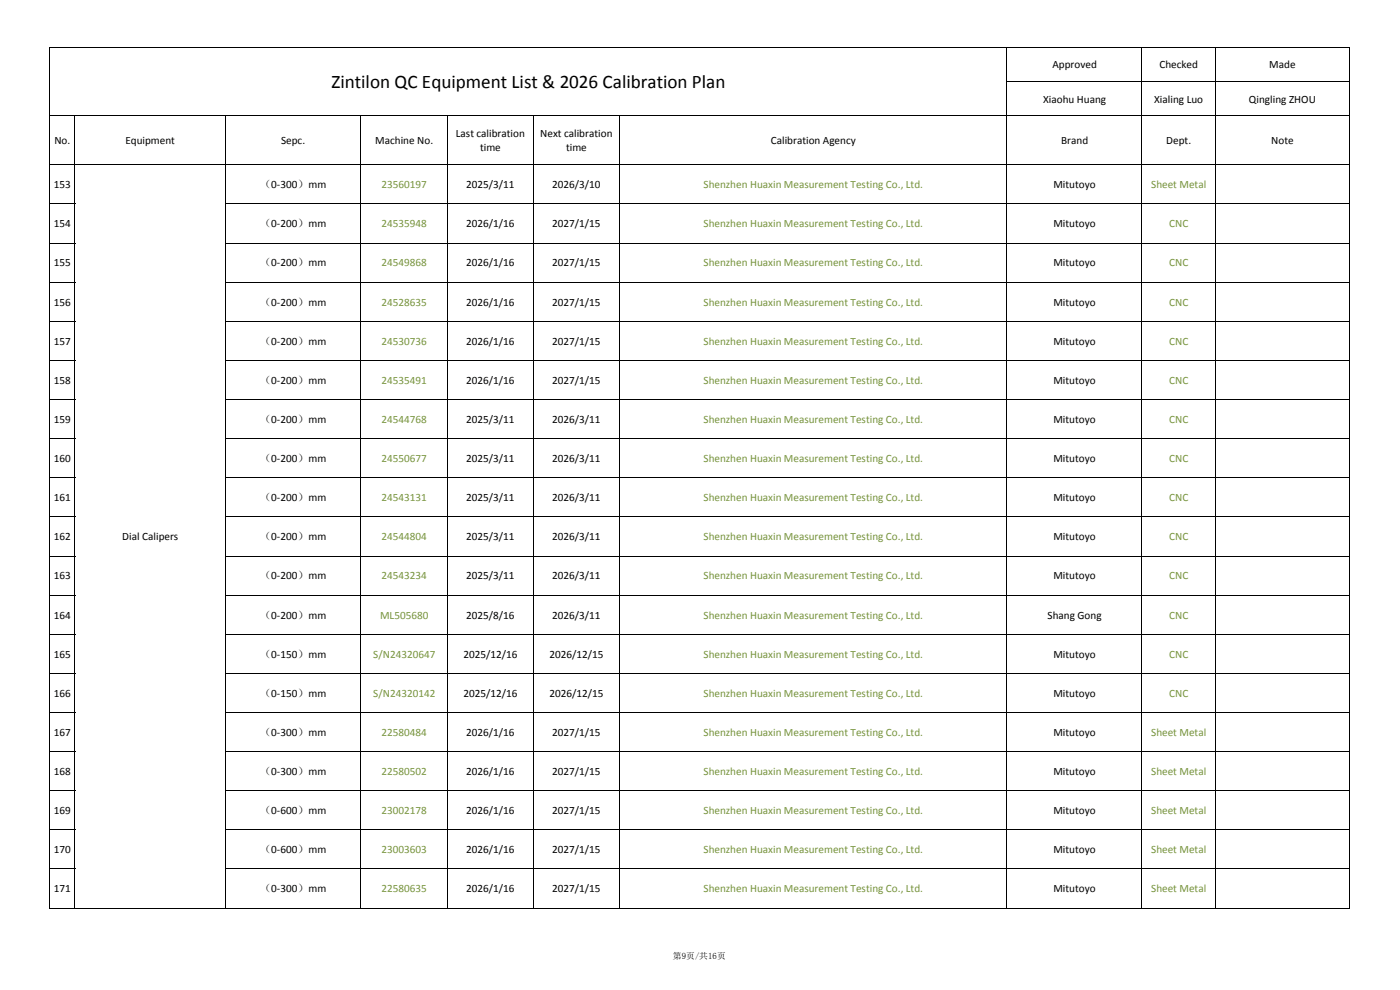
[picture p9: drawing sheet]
<svg xmlns="http://www.w3.org/2000/svg" width="297mm" height="210mm" viewBox="0 0 297 210" stroke-linecap="round" stroke-linejoin="round" font-family="sans-serif">
<defs><g id="words">
<text font-size="4.1" x="70.3" y="18.7">Zintilon QC Equipment List &amp; 2026 Calibration Plan</text>
<g font-size="2.4">
<text x="223.2" y="14.5">Approved</text>
<text x="246" y="14.5">Checked</text>
<text x="269.3" y="14.5">Made</text>
<text x="221.3" y="21.8">Xiaohu Huang</text>
<text x="244.8" y="21.8">Xialing Luo</text>
<text x="264.9" y="21.8">Qingling ZHOU</text>
<text x="96.7" y="29">Last calibration</text>
<text x="114.6" y="29">Next calibration</text>
<text x="11.5" y="30.6">No.</text>
<text x="26.6" y="30.6">Equipment</text>
<text x="59.6" y="30.6">Sepc.</text>
<text x="79.6" y="30.6">Machine No.</text>
<text x="101.8" y="32.1">time</text>
<text x="120.1" y="32.1">time</text>
<text x="163.5" y="30.6">Calibration Agency</text>
<text x="225.1" y="30.6">Brand</text>
<text x="247.4" y="30.6">Dept.</text>
<text x="269.7" y="30.6">Note</text>
<text x="11.5" y="39.9">153</text>
<text x="55.2" y="39.9">（0-300）mm</text>
<text x="98.9" y="39.9">2025/3/11</text>
<text x="117.2" y="39.9">2026/3/10</text>
<text x="223.5" y="39.9">Mitutoyo</text>
<text x="11.5" y="48.2">154</text>
<text x="55.2" y="48.2">（0-200）mm</text>
<text x="98.9" y="48.2">2026/1/16</text>
<text x="117.2" y="48.2">2027/1/15</text>
<text x="223.5" y="48.2">Mitutoyo</text>
<text x="11.5" y="56.5">155</text>
<text x="55.2" y="56.5">（0-200）mm</text>
<text x="98.9" y="56.5">2026/1/16</text>
<text x="117.2" y="56.5">2027/1/15</text>
<text x="223.5" y="56.5">Mitutoyo</text>
<text x="11.5" y="64.8">156</text>
<text x="55.2" y="64.8">（0-200）mm</text>
<text x="98.9" y="64.8">2026/1/16</text>
<text x="117.2" y="64.8">2027/1/15</text>
<text x="223.5" y="64.8">Mitutoyo</text>
<text x="11.5" y="73.1">157</text>
<text x="55.2" y="73.1">（0-200）mm</text>
<text x="98.9" y="73.1">2026/1/16</text>
<text x="117.2" y="73.1">2027/1/15</text>
<text x="223.5" y="73.1">Mitutoyo</text>
<text x="11.5" y="81.4">158</text>
<text x="55.2" y="81.4">（0-200）mm</text>
<text x="98.9" y="81.4">2026/1/16</text>
<text x="117.2" y="81.4">2027/1/15</text>
<text x="223.5" y="81.4">Mitutoyo</text>
<text x="11.5" y="89.7">159</text>
<text x="55.2" y="89.7">（0-200）mm</text>
<text x="98.9" y="89.7">2025/3/11</text>
<text x="117.2" y="89.7">2026/3/11</text>
<text x="223.5" y="89.7">Mitutoyo</text>
<text x="11.5" y="98">160</text>
<text x="55.2" y="98">（0-200）mm</text>
<text x="98.9" y="98">2025/3/11</text>
<text x="117.2" y="98">2026/3/11</text>
<text x="223.5" y="98">Mitutoyo</text>
<text x="11.5" y="106.3">161</text>
<text x="55.2" y="106.3">（0-200）mm</text>
<text x="98.9" y="106.3">2025/3/11</text>
<text x="117.2" y="106.3">2026/3/11</text>
<text x="223.5" y="106.3">Mitutoyo</text>
<text x="11.5" y="114.6">162</text>
<text x="25.9" y="114.6">Dial Calipers</text>
<text x="55.2" y="114.6">（0-200）mm</text>
<text x="98.9" y="114.6">2025/3/11</text>
<text x="117.2" y="114.6">2026/3/11</text>
<text x="223.5" y="114.6">Mitutoyo</text>
<text x="11.5" y="122.9">163</text>
<text x="55.2" y="122.9">（0-200）mm</text>
<text x="98.9" y="122.9">2025/3/11</text>
<text x="117.2" y="122.9">2026/3/11</text>
<text x="223.5" y="122.9">Mitutoyo</text>
<text x="11.5" y="131.2">164</text>
<text x="55.2" y="131.2">（0-200）mm</text>
<text x="98.9" y="131.2">2025/8/16</text>
<text x="117.2" y="131.2">2026/3/11</text>
<text x="222.2" y="131.2">Shang Gong</text>
<text x="11.5" y="139.5">165</text>
<text x="55.2" y="139.5">（0-150）mm</text>
<text x="98.3" y="139.5">2025/12/16</text>
<text x="116.6" y="139.5">2026/12/15</text>
<text x="223.5" y="139.5">Mitutoyo</text>
<text x="11.5" y="147.8">166</text>
<text x="55.2" y="147.8">（0-150）mm</text>
<text x="98.3" y="147.8">2025/12/16</text>
<text x="116.6" y="147.8">2026/12/15</text>
<text x="223.5" y="147.8">Mitutoyo</text>
<text x="11.5" y="156.1">167</text>
<text x="55.2" y="156.1">（0-300）mm</text>
<text x="98.9" y="156.1">2026/1/16</text>
<text x="117.2" y="156.1">2027/1/15</text>
<text x="223.5" y="156.1">Mitutoyo</text>
<text x="11.5" y="164.4">168</text>
<text x="55.2" y="164.4">（0-300）mm</text>
<text x="98.9" y="164.4">2026/1/16</text>
<text x="117.2" y="164.4">2027/1/15</text>
<text x="223.5" y="164.4">Mitutoyo</text>
<text x="11.5" y="172.7">169</text>
<text x="55.2" y="172.7">（0-600）mm</text>
<text x="98.9" y="172.7">2026/1/16</text>
<text x="117.2" y="172.7">2027/1/15</text>
<text x="223.5" y="172.7">Mitutoyo</text>
<text x="11.5" y="181">170</text>
<text x="55.2" y="181">（0-600）mm</text>
<text x="98.9" y="181">2026/1/16</text>
<text x="117.2" y="181">2027/1/15</text>
<text x="223.5" y="181">Mitutoyo</text>
<text x="11.5" y="189.3">171</text>
<text x="55.2" y="189.3">（0-300）mm</text>
<text x="98.9" y="189.3">2026/1/16</text>
<text x="117.2" y="189.3">2027/1/15</text>
<text x="223.5" y="189.3">Mitutoyo</text>
</g>
<g font-size="2.4" fill="#76933c">
<text x="81" y="39.9">23560197</text>
<text x="149.2" y="39.9">Shenzhen Huaxin Measurement Testing Co., Ltd.</text>
<text x="244.2" y="39.9">Sheet Metal</text>
<text x="81" y="48.2">24535948</text>
<text x="149.2" y="48.2">Shenzhen Huaxin Measurement Testing Co., Ltd.</text>
<text x="248" y="48.2">CNC</text>
<text x="81" y="56.5">24549868</text>
<text x="149.2" y="56.5">Shenzhen Huaxin Measurement Testing Co., Ltd.</text>
<text x="248" y="56.5">CNC</text>
<text x="81" y="64.8">24528635</text>
<text x="149.2" y="64.8">Shenzhen Huaxin Measurement Testing Co., Ltd.</text>
<text x="248" y="64.8">CNC</text>
<text x="81" y="73.1">24530736</text>
<text x="149.2" y="73.1">Shenzhen Huaxin Measurement Testing Co., Ltd.</text>
<text x="248" y="73.1">CNC</text>
<text x="81" y="81.4">24535491</text>
<text x="149.2" y="81.4">Shenzhen Huaxin Measurement Testing Co., Ltd.</text>
<text x="248" y="81.4">CNC</text>
<text x="81" y="89.7">24544768</text>
<text x="149.2" y="89.7">Shenzhen Huaxin Measurement Testing Co., Ltd.</text>
<text x="248" y="89.7">CNC</text>
<text x="81" y="98">24550677</text>
<text x="149.2" y="98">Shenzhen Huaxin Measurement Testing Co., Ltd.</text>
<text x="248" y="98">CNC</text>
<text x="81" y="106.3">24543131</text>
<text x="149.2" y="106.3">Shenzhen Huaxin Measurement Testing Co., Ltd.</text>
<text x="248" y="106.3">CNC</text>
<text x="81" y="114.6">24544804</text>
<text x="149.2" y="114.6">Shenzhen Huaxin Measurement Testing Co., Ltd.</text>
<text x="248" y="114.6">CNC</text>
<text x="81" y="122.9">24543234</text>
<text x="149.2" y="122.9">Shenzhen Huaxin Measurement Testing Co., Ltd.</text>
<text x="248" y="122.9">CNC</text>
<text x="80.6" y="131.2">ML505680</text>
<text x="149.2" y="131.2">Shenzhen Huaxin Measurement Testing Co., Ltd.</text>
<text x="248" y="131.2">CNC</text>
<text x="79.2" y="139.5">S/N24320647</text>
<text x="149.2" y="139.5">Shenzhen Huaxin Measurement Testing Co., Ltd.</text>
<text x="248" y="139.5">CNC</text>
<text x="79.2" y="147.8">S/N24320142</text>
<text x="149.2" y="147.8">Shenzhen Huaxin Measurement Testing Co., Ltd.</text>
<text x="248" y="147.8">CNC</text>
<text x="81" y="156.1">22580484</text>
<text x="149.2" y="156.1">Shenzhen Huaxin Measurement Testing Co., Ltd.</text>
<text x="244.2" y="156.1">Sheet Metal</text>
<text x="81" y="164.4">22580502</text>
<text x="149.2" y="164.4">Shenzhen Huaxin Measurement Testing Co., Ltd.</text>
<text x="244.2" y="164.4">Sheet Metal</text>
<text x="81" y="172.7">23002178</text>
<text x="149.2" y="172.7">Shenzhen Huaxin Measurement Testing Co., Ltd.</text>
<text x="244.2" y="172.7">Sheet Metal</text>
<text x="81" y="181">23003603</text>
<text x="149.2" y="181">Shenzhen Huaxin Measurement Testing Co., Ltd.</text>
<text x="244.2" y="181">Sheet Metal</text>
<text x="81" y="189.3">22580635</text>
<text x="149.2" y="189.3">Shenzhen Huaxin Measurement Testing Co., Ltd.</text>
<text x="244.2" y="189.3">Sheet Metal</text>
</g>
<text font-size="1.9" x="142.7" y="203.5">第9页/共16页</text>
</g></defs>
<g fill="none" stroke="#000" stroke-width=".21">
<path d="M10.4 10h275.9M10.5 9.9v182.8M213.5 17.3h72.8M213.6 9.9v182.8M242.2 9.9v182.8M257.7 9.9v182.8M286.2 9.9v182.8M10.4 24.6h275.9M10.4 35h275.9M15.9 24.5v168.2M47.8 24.5v168.2M76.5 24.5v168.2"/>
<path d="M94.8 24.5v168.2M113.1 24.5v168.2M131.3 24.5v168.2M10.4 43.3h5.5M10.4 51.6h5.5M10.4 59.9h5.5M47.7 43.3h238.6M47.7 51.6h238.6M47.7 59.9h238.6M10.4 68.2h5.5M10.4 76.5h5.5M47.7 68.2h238.6"/>
<path d="M47.7 76.5h238.6M10.4 84.8h5.5M10.4 93h5.5M47.7 84.8h238.6M47.7 93h238.6M10.4 101.3h5.5M10.4 109.6h5.5M10.4 117.9h5.5M47.7 101.3h238.6M47.7 109.6h238.6M47.7 117.9h238.6M10.4 126.2h5.5"/>
<path d="M10.4 134.5h5.5M47.7 126.2h238.6M47.7 134.5h238.6M10.4 142.8h5.5M10.4 151.1h5.5M10.4 159.4h5.5M47.7 142.8h238.6M47.7 151.1h238.6M47.7 159.4h238.6M10.4 167.7h5.5M10.4 176h5.5M47.7 167.7h238.6"/>
<path d="M47.7 176h238.6M10.4 184.3h5.5M10.4 192.6h275.9M47.7 184.3h238.6"/>
</g>
<use href="#words"/>
</svg>
